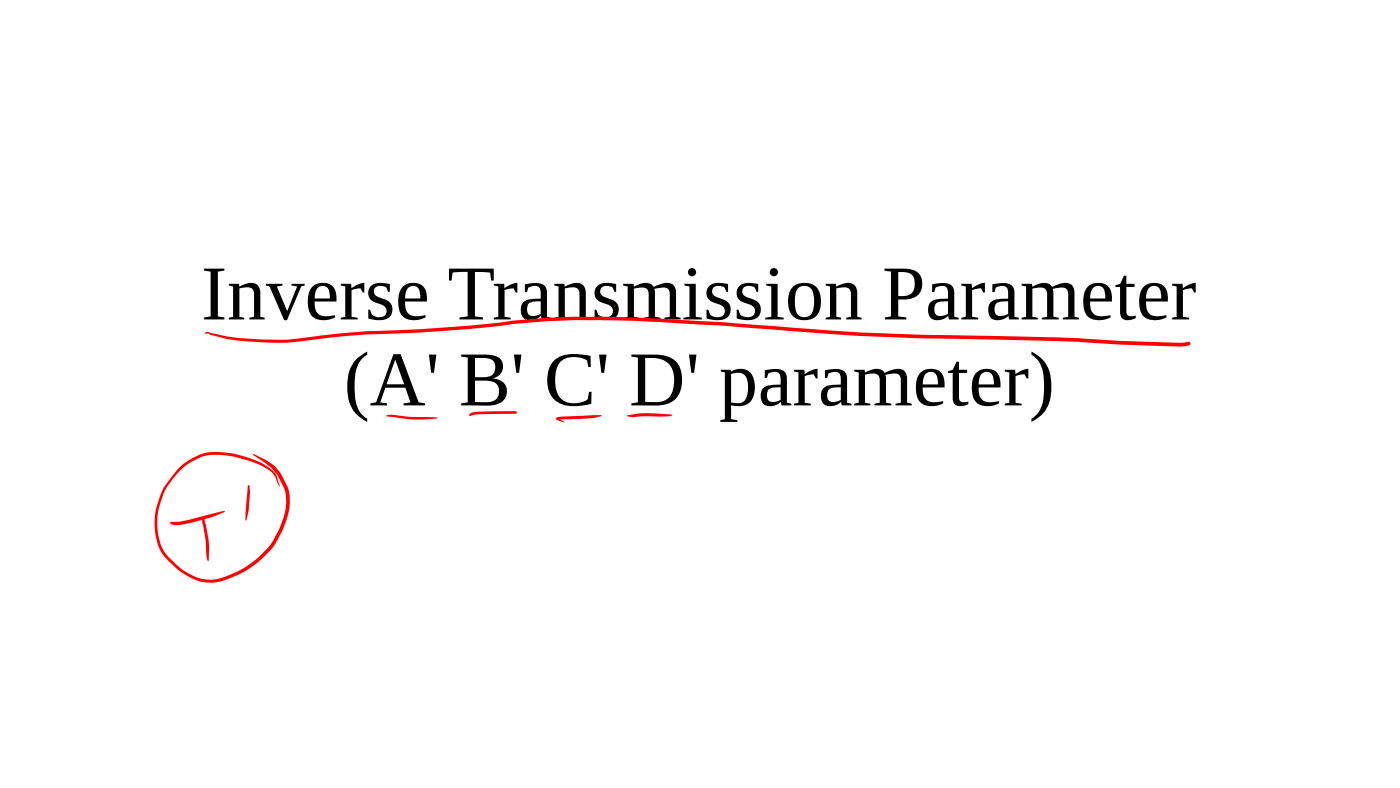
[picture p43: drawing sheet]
<svg xmlns="http://www.w3.org/2000/svg" width="280mm" height="158mm" viewBox="0 0 280 158" stroke-linecap="round" stroke-linejoin="round" font-family="sans-serif">
<defs><g id="words">
<g font-size="15.5">
<text x="40.3" y="63.8">Inverse Transmission Parameter</text>
<text x="68.8" y="81">(A' B' C' D' parameter)</text>
</g>
</g></defs>
<g fill="#f00">
<path d="M41.1 66.5l.5-.2 3.7 .9a60.6 60.6 0 0 0 18.4-.1l2-.2a94.3 94.3 0 0 1 12.2-.8 229 229 0 0 0 24.5-2l7.1-.6a244.3 244.3 0 0 1 30.6 .7l11.7 .8a575.1 575.1 0 0 0 48.2 2.2l15.6 .4a299.3 299.3 0 0 0 20.5 .9l1.6-.2 .3 .1v.5l-1.2 .3a285.6 285.6 0 0 1-20.8-.8l-26.9-.7a522.8 522.8 0 0 1-37.3-2 424.3 424.3 0 0 0-36.8-1.7l-5.5 .2-7 .6a232.7 232.7 0 0 1-27.2 2l-6.4 .4-5.2 .6a58.3 58.3 0 0 1-18.5-.1l-3.1-.8-.5-.3-.5 .2-.1-.2z"/>
<path d="M77.2 83.1l1.1-.2 3.6 .4 5.5 .1 .1 .1-.1 .2-2.1 .1h-3l-4.6-.5-.5-.1z"/>
<path d="M94 82.7l1.1-.4 2.9-.1h5.1l.3 .2-.3 .3-7.3 .1-1.4 .2v-.2l-.1 .3h-.4l-.1-.1z"/>
<path d="M111.4 83.5l1.1-.2 6.1-.3h1.6l.1 .1a4.9 4.9 0 0 1-3 .6l-5.8 .2-.2-.2z"/>
<path d="M111.3 83.5h.4l1.2 .9-.9-.2a.57 .57 0 0 1-.7-.7z"/>
<path d="M125.5 83a20.2 20.2 0 0 1 6.4-.3l2.5 .1 .1 .2a6 6 0 0 1-3.5 .2h-1.9l-2.6 .2-1-.1-.1-.2z"/>
<path d="M34 104.4l2.9-.3 7.6-1.9 .4-.1 .1 .1a38.5 38.5 0 0 1-8.9 2.7l-.4 .1a2.23 2.23 0 0 1-1.7-.5z"/>
<path d="M40.6 103.5h.2l.1 .1 .8 4.2 .1 2v2.3l-.2 .1a3.7 3.7 0 0 1-.4-2.4l-.1-1.9-.7-3.6z"/>
<path d="M49.6 97h.2l.1 .1v2a18.1 18.1 0 0 1-.6 4.8l-.1 .2-.1-.1z"/>
<path d="M36 93.3a10.5 10.5 0 0 1 9.8-2.8 17 17 0 0 1 8.9 3.7 6.7 6.7 0 0 1 1.3 3.1l-.5-.7a4.6 4.6 0 0 0-3-3.4 19.4 19.4 0 0 0-11.7-2 14.4 14.4 0 0 0-9.3 11.9 11.2 11.2 0 0 0 1.9 7.9 13.4 13.4 0 0 0 7.3 4.8 9.4 9.4 0 0 0 6.2-1.3 18.8 18.8 0 0 0 7.6-6.2 16.3 16.3 0 0 0 2.7-7.9l-.1-1.8a11.1 11.1 0 0 0-5.9-7.3l-.6-.4 .1-.2a10.1 10.1 0 0 1 7 7.2 11.8 11.8 0 0 1-1.2 8.1l-1.4 2.7a18.9 18.9 0 0 1-12.9 7.8 12.2 12.2 0 0 1-8.7-4.6 10.2 10.2 0 0 1-2.5-8.5 14.9 14.9 0 0 1 4-8.9z"/>
<circle cx="111.5" cy="83.7" r=".25"/>
</g>
<use href="#words"/>
</svg>
